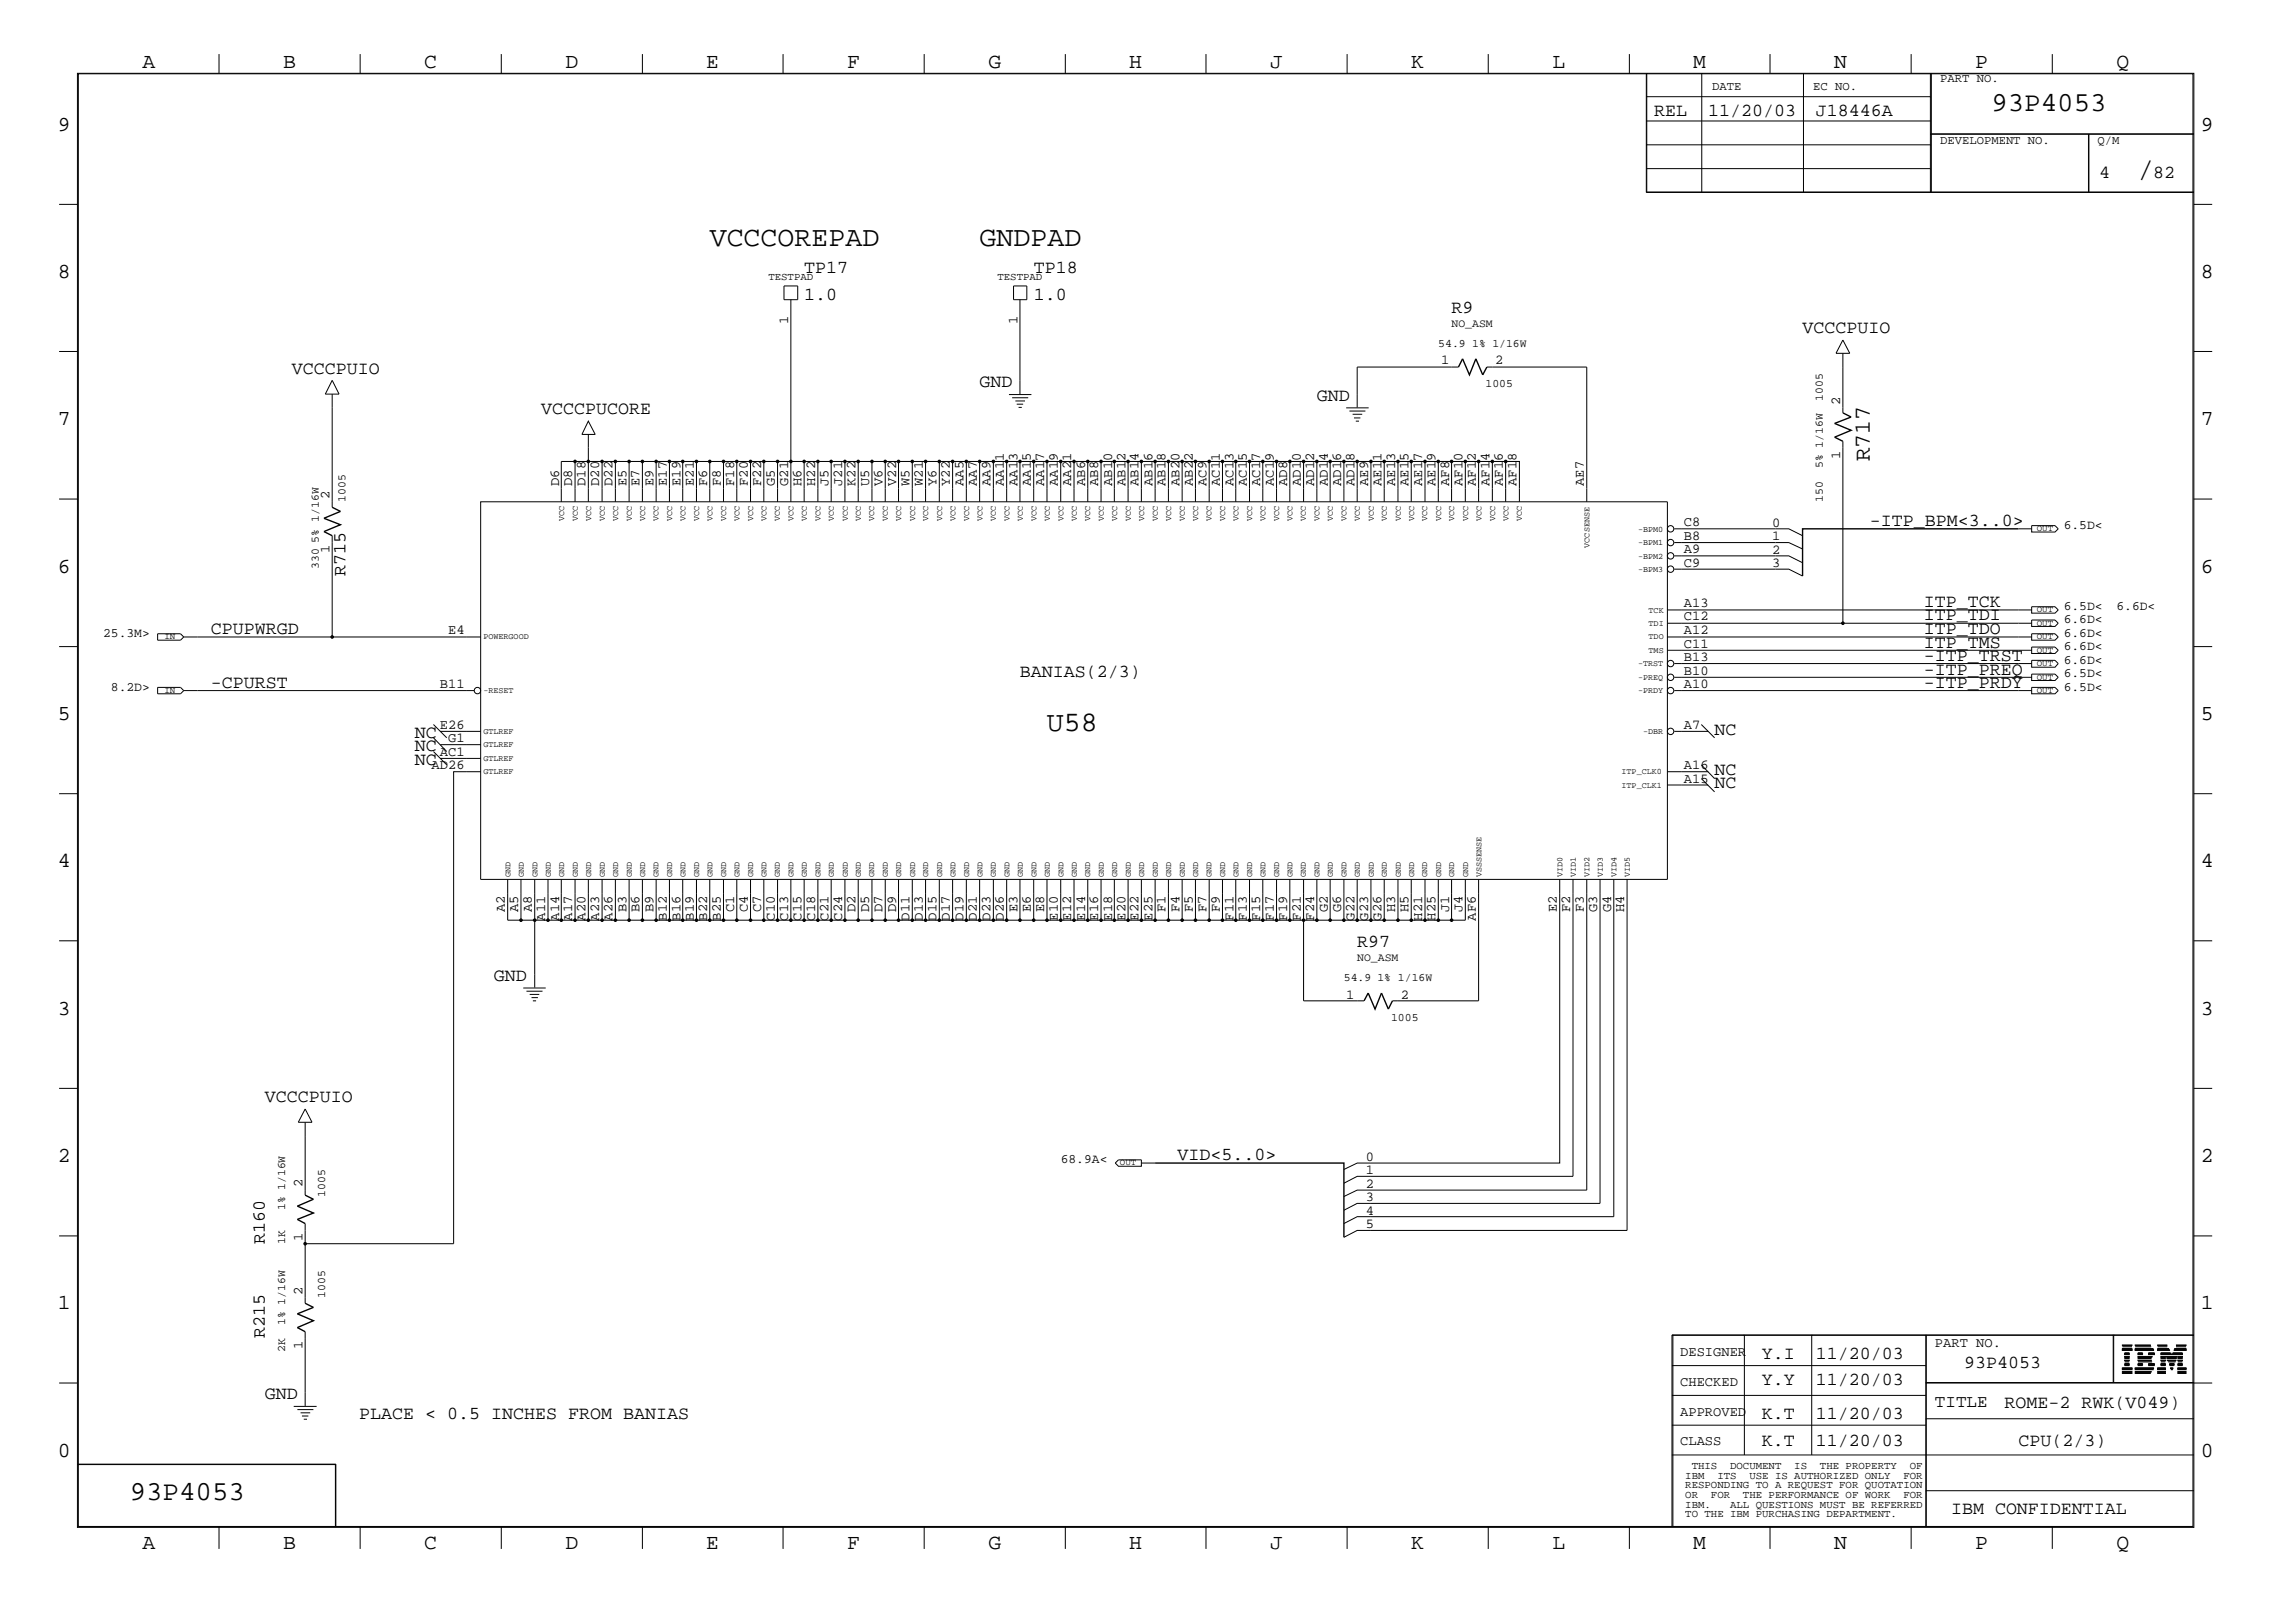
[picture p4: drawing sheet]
<svg xmlns="http://www.w3.org/2000/svg" width="423mm" height="300mm" viewBox="0 0 423 300" stroke-linecap="round" stroke-linejoin="round" font-family="sans-serif">
<defs><g id="words">
<g font-size="5.2">
<text x="395" y="32.9">/</text>
<text x="131.1" y="45.4">VCCCOREPAD</text>
<text x="181" y="45.4">GNDPAD</text>
<text x="193.5" y="135.1">U58</text>
</g>
<g font-size="5.1">
<text x="368" y="20.5">93P4053</text>
<text x="24" y="277.2">93P4053</text>
</g>
<text font-size="4.2" x="345.5" y="85.3" transform="rotate(-90 345.5 85.3)">R717</text>
<g font-size="4">
<text x="26.3" y="12.5">A</text>
<text x="52.3" y="12.5">B</text>
<text x="78.4" y="12.5">C</text>
<text x="104.5" y="12.5">D</text>
<text x="130.5" y="12.5">E</text>
<text x="156.5" y="12.5">F</text>
<text x="182.6" y="12.5">G</text>
<text x="208.6" y="12.5">H</text>
<text x="234.7" y="12.5">J</text>
<text x="260.8" y="12.5">K</text>
<text x="286.9" y="12.5">L</text>
<text x="312.8" y="12.5">M</text>
<text x="338.9" y="12.5">N</text>
<text x="365" y="12.5">P</text>
<text x="391.1" y="12.5">Q</text>
<text x="10.7" y="24.1">9</text>
<text x="406.7" y="24.1">9</text>
<text x="10.7" y="51.4">8</text>
<text x="406.7" y="51.4">8</text>
<text x="10.7" y="78.6">7</text>
<text x="406.7" y="78.6">7</text>
<text x="10.7" y="105.8">6</text>
<text x="406.7" y="105.8">6</text>
<text x="10.7" y="133.1">5</text>
<text x="406.7" y="133.1">5</text>
<text x="10.7" y="160.2">4</text>
<text x="406.7" y="160.2">4</text>
<text x="10.7" y="187.5">3</text>
<text x="406.7" y="187.5">3</text>
<text x="10.7" y="214.6">2</text>
<text x="406.7" y="214.6">2</text>
<text x="10.7" y="241.9">1</text>
<text x="406.7" y="241.9">1</text>
<text x="10.7" y="269.2">0</text>
<text x="406.7" y="269.2">0</text>
<text x="26.3" y="286.2">A</text>
<text x="52.3" y="286.2">B</text>
<text x="78.4" y="286.2">C</text>
<text x="104.5" y="286.2">D</text>
<text x="130.5" y="286.2">E</text>
<text x="156.5" y="286.2">F</text>
<text x="182.6" y="286.2">G</text>
<text x="208.6" y="286.2">H</text>
<text x="234.7" y="286.2">J</text>
<text x="260.8" y="286.2">K</text>
<text x="286.9" y="286.2">L</text>
<text x="312.8" y="286.2">M</text>
<text x="338.9" y="286.2">N</text>
<text x="365" y="286.2">P</text>
<text x="391.1" y="286.2">Q</text>
</g>
<g font-size="3.4">
<text x="305.6" y="21.4">REL</text>
<text x="315.6" y="21.4">11/20/03</text>
<text x="335.5" y="21.4">J18446A</text>
<text x="387.9" y="32.9">4</text>
<text x="397.8" y="32.9">82</text>
<text x="148.6" y="50.4">TP17</text>
<text x="191" y="50.4">TP18</text>
<text x="148.6" y="55.4">1.0</text>
<text x="191" y="55.4">1.0</text>
<text x="268.2" y="57.8">R9</text>
<text x="333.1" y="61.6">VCCCPUIO</text>
<text x="53.9" y="69.1">VCCCPUIO</text>
<text x="181" y="71.5">GND</text>
<text x="100" y="76.5">VCCCPUCORE</text>
<text x="243.3" y="74">GND</text>
<text x="345.5" y="97.2">-ITP_BPM&lt;3..0&gt;</text>
<text x="63.8" y="106.4" transform="rotate(-90 63.8 106.4)">R715</text>
<text x="355.5" y="112.2">ITP_TCK</text>
<text x="38.9" y="117.2">CPUPWRGD</text>
<text x="355.5" y="119.6">ITP_TMS</text>
<text x="355.5" y="114.6">ITP_TDI</text>
<text x="355.5" y="117.2">ITP_TDO</text>
<text x="188.5" y="125.1">BANIAS(2/3)</text>
<text x="355.5" y="124.6">-ITP_PREQ</text>
<text x="355.5" y="122.2">-ITP_TRST</text>
<text x="38.9" y="127.1">-CPURST</text>
<text x="355.5" y="127.1">-ITP_PRDY</text>
<text x="76.6" y="136.3">NC</text>
<text x="316.8" y="135.7">NC</text>
<text x="76.6" y="141.3">NC</text>
<text x="76.6" y="138.8">NC</text>
<text x="316.8" y="143.2">NC</text>
<text x="316.8" y="145.6">NC</text>
<text x="250.8" y="175">R97</text>
<text x="91.3" y="181.2">GND</text>
<text x="48.9" y="203.6">VCCCPUIO</text>
<text x="217.6" y="214.4">VID&lt;5..0&gt;</text>
<text x="48.9" y="229.8" transform="rotate(-90 48.9 229.8)">R160</text>
<text x="48.9" y="247.2" transform="rotate(-90 48.9 247.2)">R215</text>
<text x="325.5" y="251">Y.I</text>
<text x="335.5" y="251">11/20/03</text>
<text x="325.5" y="255.9">Y.Y</text>
<text x="335.5" y="255.9">11/20/03</text>
<text x="363" y="252.7">93P4053</text>
<text x="48.9" y="258.5">GND</text>
<text x="66.4" y="262.2">PLACE &lt; 0.5 INCHES FROM BANIAS</text>
<text x="325.5" y="262.2">K.T</text>
<text x="335.5" y="262.2">11/20/03</text>
<text x="370.4" y="260.2">ROME-2 RWK(V049)</text>
<text x="325.5" y="267.2">K.T</text>
<text x="335.5" y="267.2">11/20/03</text>
<text x="373" y="267.2">CPU(2/3)</text>
<text x="360.5" y="279.7">IBM CONFIDENTIAL</text>
</g>
<text font-size="3.2" x="357.5" y="260">TITLE</text>
<g font-size="2.5">
<text x="145.6" y="59.9" transform="rotate(-90 145.6 59.9)">1</text>
<text x="188" y="59.9" transform="rotate(-90 188 59.9)">1</text>
<text x="266.3" y="67.3">1</text>
<text x="276.3" y="67.3">2</text>
<text x="340" y="74.8" transform="rotate(-90 340 74.8)">2</text>
<text x="103.3" y="89.7" transform="rotate(-90 103.3 89.7)">D6</text>
<text x="105.7" y="89.7" transform="rotate(-90 105.7 89.7)">D8</text>
<text x="108.2" y="89.7" transform="rotate(-90 108.2 89.7)">D18</text>
<text x="110.7" y="89.7" transform="rotate(-90 110.7 89.7)">D20</text>
<text x="113.2" y="89.7" transform="rotate(-90 113.2 89.7)">D22</text>
<text x="115.7" y="89.7" transform="rotate(-90 115.7 89.7)">E5</text>
<text x="118.2" y="89.7" transform="rotate(-90 118.2 89.7)">E7</text>
<text x="120.7" y="89.7" transform="rotate(-90 120.7 89.7)">E9</text>
<text x="123.2" y="89.7" transform="rotate(-90 123.2 89.7)">E17</text>
<text x="125.7" y="89.7" transform="rotate(-90 125.7 89.7)">E19</text>
<text x="128.2" y="89.7" transform="rotate(-90 128.2 89.7)">E21</text>
<text x="130.6" y="89.7" transform="rotate(-90 130.6 89.7)">F6</text>
<text x="133.2" y="89.7" transform="rotate(-90 133.2 89.7)">F8</text>
<text x="135.6" y="89.7" transform="rotate(-90 135.6 89.7)">F18</text>
<text x="138.2" y="89.7" transform="rotate(-90 138.2 89.7)">F20</text>
<text x="140.6" y="89.7" transform="rotate(-90 140.6 89.7)">F22</text>
<text x="143.2" y="89.7" transform="rotate(-90 143.2 89.7)">G5</text>
<text x="145.6" y="89.7" transform="rotate(-90 145.6 89.7)">G21</text>
<text x="148.1" y="89.7" transform="rotate(-90 148.1 89.7)">H6</text>
<text x="150.6" y="89.7" transform="rotate(-90 150.6 89.7)">H22</text>
<text x="153.1" y="89.7" transform="rotate(-90 153.1 89.7)">J5</text>
<text x="155.6" y="89.7" transform="rotate(-90 155.6 89.7)">J21</text>
<text x="158.1" y="89.7" transform="rotate(-90 158.1 89.7)">K22</text>
<text x="160.6" y="89.7" transform="rotate(-90 160.6 89.7)">U5</text>
<text x="163.1" y="89.7" transform="rotate(-90 163.1 89.7)">V6</text>
<text x="165.6" y="89.7" transform="rotate(-90 165.6 89.7)">V22</text>
<text x="168.1" y="89.7" transform="rotate(-90 168.1 89.7)">W5</text>
<text x="170.5" y="89.7" transform="rotate(-90 170.5 89.7)">W21</text>
<text x="173.1" y="89.7" transform="rotate(-90 173.1 89.7)">Y6</text>
<text x="175.5" y="89.7" transform="rotate(-90 175.5 89.7)">Y22</text>
<text x="178.1" y="89.7" transform="rotate(-90 178.1 89.7)">AA5</text>
<text x="180.5" y="89.7" transform="rotate(-90 180.5 89.7)">AA7</text>
<text x="183" y="89.7" transform="rotate(-90 183 89.7)">AA9</text>
<text x="185.5" y="89.7" transform="rotate(-90 185.5 89.7)">AA11</text>
<text x="188" y="89.7" transform="rotate(-90 188 89.7)">AA13</text>
<text x="190.5" y="89.7" transform="rotate(-90 190.5 89.7)">AA15</text>
<text x="193" y="89.7" transform="rotate(-90 193 89.7)">AA17</text>
<text x="195.5" y="89.7" transform="rotate(-90 195.5 89.7)">AA19</text>
<text x="198" y="89.7" transform="rotate(-90 198 89.7)">AA21</text>
<text x="200.5" y="89.7" transform="rotate(-90 200.5 89.7)">AB6</text>
<text x="202.9" y="89.7" transform="rotate(-90 202.9 89.7)">AB8</text>
<text x="205.5" y="89.7" transform="rotate(-90 205.5 89.7)">AB10</text>
<text x="207.9" y="89.7" transform="rotate(-90 207.9 89.7)">AB12</text>
<text x="210.4" y="89.7" transform="rotate(-90 210.4 89.7)">AB14</text>
<text x="212.9" y="89.7" transform="rotate(-90 212.9 89.7)">AB16</text>
<text x="215.4" y="89.7" transform="rotate(-90 215.4 89.7)">AB18</text>
<text x="217.9" y="89.7" transform="rotate(-90 217.9 89.7)">AB20</text>
<text x="220.4" y="89.7" transform="rotate(-90 220.4 89.7)">AB22</text>
<text x="222.9" y="89.7" transform="rotate(-90 222.9 89.7)">AC9</text>
<text x="225.4" y="89.7" transform="rotate(-90 225.4 89.7)">AC11</text>
<text x="227.9" y="89.7" transform="rotate(-90 227.9 89.7)">AC13</text>
<text x="230.4" y="89.7" transform="rotate(-90 230.4 89.7)">AC15</text>
<text x="232.8" y="89.7" transform="rotate(-90 232.8 89.7)">AC17</text>
<text x="235.4" y="89.7" transform="rotate(-90 235.4 89.7)">AC19</text>
<text x="237.8" y="89.7" transform="rotate(-90 237.8 89.7)">AD8</text>
<text x="240.4" y="89.7" transform="rotate(-90 240.4 89.7)">AD10</text>
<text x="242.8" y="89.7" transform="rotate(-90 242.8 89.7)">AD12</text>
<text x="245.4" y="89.7" transform="rotate(-90 245.4 89.7)">AD14</text>
<text x="247.8" y="89.7" transform="rotate(-90 247.8 89.7)">AD16</text>
<text x="250.3" y="89.7" transform="rotate(-90 250.3 89.7)">AD18</text>
<text x="252.8" y="89.7" transform="rotate(-90 252.8 89.7)">AE9</text>
<text x="255.3" y="89.7" transform="rotate(-90 255.3 89.7)">AE11</text>
<text x="257.8" y="89.7" transform="rotate(-90 257.8 89.7)">AE13</text>
<text x="260.3" y="89.7" transform="rotate(-90 260.3 89.7)">AE15</text>
<text x="262.8" y="89.7" transform="rotate(-90 262.8 89.7)">AE17</text>
<text x="265.3" y="89.7" transform="rotate(-90 265.3 89.7)">AE19</text>
<text x="267.8" y="89.7" transform="rotate(-90 267.8 89.7)">AF8</text>
<text x="270.3" y="89.7" transform="rotate(-90 270.3 89.7)">AF10</text>
<text x="272.7" y="89.7" transform="rotate(-90 272.7 89.7)">AF12</text>
<text x="275.3" y="89.7" transform="rotate(-90 275.3 89.7)">AF14</text>
<text x="277.7" y="89.7" transform="rotate(-90 277.7 89.7)">AF16</text>
<text x="280.2" y="89.7" transform="rotate(-90 280.2 89.7)">AF18</text>
<text x="292.7" y="89.7" transform="rotate(-90 292.7 89.7)">AE7</text>
<text x="340" y="84.8" transform="rotate(-90 340 84.8)">1</text>
<text x="60.9" y="92.2" transform="rotate(-90 60.9 92.2)">2</text>
<text x="311.1" y="97.2">C8</text>
<text x="311.1" y="99.7">B8</text>
<text x="327.5" y="99.8">1</text>
<text x="327.5" y="97.3">0</text>
<text x="60.9" y="102.2" transform="rotate(-90 60.9 102.2)">1</text>
<text x="311.1" y="102.2">A9</text>
<text x="311.1" y="104.7">C9</text>
<text x="327.5" y="104.8">3</text>
<text x="327.5" y="102.3">2</text>
<text x="311.1" y="112.2">A13</text>
<text x="82.8" y="117.2">E4</text>
<text x="311.1" y="114.6">C12</text>
<text x="311.1" y="117.2">A12</text>
<text x="311.1" y="119.6">C11</text>
<text x="311.1" y="122.2">B13</text>
<text x="311.1" y="124.6">B10</text>
<text x="81.3" y="127.1">B11</text>
<text x="311.1" y="127.1">A10</text>
<text x="81.3" y="134.6">E26</text>
<text x="82.8" y="137.1">G1</text>
<text x="311.1" y="134.6">A7</text>
<text x="79.8" y="142.1">AD26</text>
<text x="81.3" y="139.6">AC1</text>
<text x="311.1" y="142.1">A16</text>
<text x="311.1" y="144.6">A15</text>
<text x="93.3" y="168.6" transform="rotate(-90 93.3 168.6)">A2</text>
<text x="95.8" y="168.6" transform="rotate(-90 95.8 168.6)">A5</text>
<text x="98.3" y="168.6" transform="rotate(-90 98.3 168.6)">A8</text>
<text x="100.8" y="170.1" transform="rotate(-90 100.8 170.1)">A11</text>
<text x="103.3" y="170.1" transform="rotate(-90 103.3 170.1)">A14</text>
<text x="105.7" y="170.1" transform="rotate(-90 105.7 170.1)">A17</text>
<text x="108.2" y="170.1" transform="rotate(-90 108.2 170.1)">A20</text>
<text x="110.7" y="170.1" transform="rotate(-90 110.7 170.1)">A23</text>
<text x="113.2" y="170.1" transform="rotate(-90 113.2 170.1)">A26</text>
<text x="115.7" y="168.6" transform="rotate(-90 115.7 168.6)">B3</text>
<text x="118.2" y="168.6" transform="rotate(-90 118.2 168.6)">B6</text>
<text x="120.7" y="168.6" transform="rotate(-90 120.7 168.6)">B9</text>
<text x="123.2" y="170.1" transform="rotate(-90 123.2 170.1)">B12</text>
<text x="125.7" y="170.1" transform="rotate(-90 125.7 170.1)">B16</text>
<text x="128.2" y="170.1" transform="rotate(-90 128.2 170.1)">B19</text>
<text x="130.6" y="170.1" transform="rotate(-90 130.6 170.1)">B22</text>
<text x="133.2" y="170.1" transform="rotate(-90 133.2 170.1)">B25</text>
<text x="135.6" y="168.6" transform="rotate(-90 135.6 168.6)">C1</text>
<text x="138.2" y="168.6" transform="rotate(-90 138.2 168.6)">C4</text>
<text x="140.6" y="168.6" transform="rotate(-90 140.6 168.6)">C7</text>
<text x="143.2" y="170.1" transform="rotate(-90 143.2 170.1)">C10</text>
<text x="145.6" y="170.1" transform="rotate(-90 145.6 170.1)">C13</text>
<text x="148.1" y="170.1" transform="rotate(-90 148.1 170.1)">C15</text>
<text x="150.6" y="170.1" transform="rotate(-90 150.6 170.1)">C18</text>
<text x="153.1" y="170.1" transform="rotate(-90 153.1 170.1)">C21</text>
<text x="155.6" y="170.1" transform="rotate(-90 155.6 170.1)">C24</text>
<text x="158.1" y="168.6" transform="rotate(-90 158.1 168.6)">D2</text>
<text x="160.6" y="168.6" transform="rotate(-90 160.6 168.6)">D5</text>
<text x="163.1" y="168.6" transform="rotate(-90 163.1 168.6)">D7</text>
<text x="165.6" y="168.6" transform="rotate(-90 165.6 168.6)">D9</text>
<text x="168.1" y="170.1" transform="rotate(-90 168.1 170.1)">D11</text>
<text x="170.5" y="170.1" transform="rotate(-90 170.5 170.1)">D13</text>
<text x="173.1" y="170.1" transform="rotate(-90 173.1 170.1)">D15</text>
<text x="175.5" y="170.1" transform="rotate(-90 175.5 170.1)">D17</text>
<text x="178.1" y="170.1" transform="rotate(-90 178.1 170.1)">D19</text>
<text x="180.5" y="170.1" transform="rotate(-90 180.5 170.1)">D21</text>
<text x="183" y="170.1" transform="rotate(-90 183 170.1)">D23</text>
<text x="185.5" y="170.1" transform="rotate(-90 185.5 170.1)">D26</text>
<text x="188" y="168.6" transform="rotate(-90 188 168.6)">E3</text>
<text x="190.5" y="168.6" transform="rotate(-90 190.5 168.6)">E6</text>
<text x="193" y="168.6" transform="rotate(-90 193 168.6)">E8</text>
<text x="195.5" y="170.1" transform="rotate(-90 195.5 170.1)">E10</text>
<text x="198" y="170.1" transform="rotate(-90 198 170.1)">E12</text>
<text x="200.5" y="170.1" transform="rotate(-90 200.5 170.1)">E14</text>
<text x="202.9" y="170.1" transform="rotate(-90 202.9 170.1)">E16</text>
<text x="205.5" y="170.1" transform="rotate(-90 205.5 170.1)">E18</text>
<text x="207.9" y="170.1" transform="rotate(-90 207.9 170.1)">E20</text>
<text x="210.4" y="170.1" transform="rotate(-90 210.4 170.1)">E22</text>
<text x="212.9" y="170.1" transform="rotate(-90 212.9 170.1)">E25</text>
<text x="215.4" y="168.6" transform="rotate(-90 215.4 168.6)">F1</text>
<text x="217.9" y="168.6" transform="rotate(-90 217.9 168.6)">F4</text>
<text x="220.4" y="168.6" transform="rotate(-90 220.4 168.6)">F5</text>
<text x="222.9" y="168.6" transform="rotate(-90 222.9 168.6)">F7</text>
<text x="225.4" y="168.6" transform="rotate(-90 225.4 168.6)">F9</text>
<text x="227.9" y="170.1" transform="rotate(-90 227.9 170.1)">F11</text>
<text x="230.4" y="170.1" transform="rotate(-90 230.4 170.1)">F13</text>
<text x="232.8" y="170.1" transform="rotate(-90 232.8 170.1)">F15</text>
<text x="235.4" y="170.1" transform="rotate(-90 235.4 170.1)">F17</text>
<text x="237.8" y="170.1" transform="rotate(-90 237.8 170.1)">F19</text>
<text x="240.4" y="170.1" transform="rotate(-90 240.4 170.1)">F21</text>
<text x="242.8" y="170.1" transform="rotate(-90 242.8 170.1)">F24</text>
<text x="245.4" y="168.6" transform="rotate(-90 245.4 168.6)">G2</text>
<text x="247.8" y="168.6" transform="rotate(-90 247.8 168.6)">G6</text>
<text x="250.3" y="170.1" transform="rotate(-90 250.3 170.1)">G22</text>
<text x="252.8" y="170.1" transform="rotate(-90 252.8 170.1)">G23</text>
<text x="255.3" y="170.1" transform="rotate(-90 255.3 170.1)">G26</text>
<text x="257.8" y="168.6" transform="rotate(-90 257.8 168.6)">H3</text>
<text x="260.3" y="168.6" transform="rotate(-90 260.3 168.6)">H5</text>
<text x="262.8" y="170.1" transform="rotate(-90 262.8 170.1)">H21</text>
<text x="265.3" y="170.1" transform="rotate(-90 265.3 170.1)">H25</text>
<text x="267.8" y="168.6" transform="rotate(-90 267.8 168.6)">J1</text>
<text x="270.3" y="168.6" transform="rotate(-90 270.3 168.6)">J4</text>
<text x="272.7" y="170.1" transform="rotate(-90 272.7 170.1)">AF6</text>
<text x="287.7" y="168.6" transform="rotate(-90 287.7 168.6)">E2</text>
<text x="290.2" y="168.6" transform="rotate(-90 290.2 168.6)">F2</text>
<text x="292.7" y="168.6" transform="rotate(-90 292.7 168.6)">F3</text>
<text x="295.1" y="168.6" transform="rotate(-90 295.1 168.6)">G3</text>
<text x="297.7" y="168.6" transform="rotate(-90 297.7 168.6)">G4</text>
<text x="300.1" y="168.6" transform="rotate(-90 300.1 168.6)">H4</text>
<text x="248.8" y="184.5">1</text>
<text x="258.8" y="184.5">2</text>
<text x="252.4" y="214.5">0</text>
<text x="55.9" y="219.4" transform="rotate(-90 55.9 219.4)">2</text>
<text x="252.4" y="216.9">1</text>
<text x="252.4" y="221.9">3</text>
<text x="252.4" y="219.5">2</text>
<text x="252.4" y="224.5">4</text>
<text x="252.4" y="226.9">5</text>
<text x="55.9" y="229.4" transform="rotate(-90 55.9 229.4)">1</text>
<text x="55.9" y="239.3" transform="rotate(-90 55.9 239.3)">2</text>
<text x="55.9" y="249.3" transform="rotate(-90 55.9 249.3)">1</text>
<text x="310.5" y="250.6">DESIGNER</text>
<text x="357.5" y="248.8">PART NO.</text>
<text x="310.5" y="256.1">CHECKED</text>
<text x="310.5" y="261.5">APPROVED</text>
<text x="310.5" y="267">CLASS</text>
</g>
<g font-size="2.4">
<text x="381.3" y="97.7">6.5D&lt;</text>
<text x="381.3" y="112.7">6.5D&lt;</text>
<text x="391.1" y="112.7">6.6D&lt;</text>
<text x="19" y="117.7">25.3M&gt;</text>
<text x="381.3" y="115.1">6.6D&lt;</text>
<text x="381.3" y="117.7">6.6D&lt;</text>
<text x="381.3" y="120.1">6.6D&lt;</text>
<text x="381.3" y="125.1">6.5D&lt;</text>
<text x="381.3" y="122.6">6.6D&lt;</text>
<text x="20.5" y="127.6">8.2D&gt;</text>
<text x="381.3" y="127.6">6.5D&lt;</text>
<text x="196" y="214.9">68.9A&lt;</text>
</g>
<g font-size="2.3">
<text x="316.4" y="16.7">DATE</text>
<text x="335" y="16.7">EC NO.</text>
<text x="358.5" y="15.2">PART NO.</text>
<text x="358.5" y="26.6">DEVELOPMENT NO.</text>
<text x="387.6" y="26.6">Q/M</text>
</g>
<g font-size="2.1">
<text x="265.8" y="64.1">54.9</text>
<text x="268.2" y="60.4">NO_ASM</text>
<text x="272" y="64.1">1% 1/16W</text>
<text x="274.5" y="71.5">1005</text>
<text x="336.8" y="74" transform="rotate(-90 336.8 74)">1005</text>
<text x="336.8" y="86.5" transform="rotate(-90 336.8 86.5)">5% 1/16W</text>
<text x="63.8" y="92.7" transform="rotate(-90 63.8 92.7)">1005</text>
<text x="336.8" y="92.7" transform="rotate(-90 336.8 92.7)">150</text>
<text x="58.9" y="100.2" transform="rotate(-90 58.9 100.2)">5% 1/16W</text>
<text x="58.9" y="105.2" transform="rotate(-90 58.9 105.2)">330</text>
<text x="250.8" y="177.5">NO_ASM</text>
<text x="248.3" y="181.2">54.9</text>
<text x="254.5" y="181.2">1% 1/16W</text>
<text x="257" y="188.7">1005</text>
<text x="60.1" y="221.1" transform="rotate(-90 60.1 221.1)">1005</text>
<text x="52.7" y="223.6" transform="rotate(-90 52.7 223.6)">1% 1/16W</text>
<text x="52.7" y="229.8" transform="rotate(-90 52.7 229.8)">1K</text>
<text x="60.1" y="239.8" transform="rotate(-90 60.1 239.8)">1005</text>
<text x="52.7" y="244.8" transform="rotate(-90 52.7 244.8)">1% 1/16W</text>
<text x="52.7" y="249.8" transform="rotate(-90 52.7 249.8)">2K</text>
</g>
<g font-size="2">
<text x="142" y="51.8">TESTPAD</text>
<text x="184.3" y="51.8">TESTPAD</text>
<text x="311.4" y="273.2">IBM</text>
<text x="311.4" y="275">RESPONDING TO A REQUEST FOR QUOTATION</text>
<text x="312.6" y="271.4">THIS</text>
<text x="317.3" y="273.2">ITS</text>
<text x="319.7" y="271.4">DOCUMENT</text>
<text x="323.3" y="273.2">USE IS AUTHORIZED ONLY</text>
<text x="331.6" y="271.4">IS</text>
<text x="336.3" y="271.4">THE PROPERTY</text>
<text x="351.7" y="273.2">FOR</text>
<text x="352.9" y="271.4">OF</text>
<text x="311.4" y="276.7">OR</text>
<text x="311.4" y="278.6">IBM.</text>
<text x="311.4" y="280.2">TO THE IBM PURCHASING DEPARTMENT.</text>
<text x="316.1" y="276.7">FOR</text>
<text x="319.7" y="278.6">ALL QUESTIONS MUST BE REFERRED</text>
<text x="322.1" y="276.7">THE PERFORMANCE OF WORK</text>
<text x="351.7" y="276.7">FOR</text>
</g>
<g font-size="1.7">
<text x="376.3" y="98.1">OUT</text>
<text x="376.3" y="113.1">OUT</text>
<text x="30.4" y="118">IN</text>
<text x="376.3" y="115.6">OUT</text>
<text x="376.3" y="118.1">OUT</text>
<text x="376.3" y="120.6">OUT</text>
<text x="376.3" y="125.6">OUT</text>
<text x="376.3" y="123.1">OUT</text>
<text x="30.4" y="128">IN</text>
<text x="376.3" y="128.1">OUT</text>
<text x="206.9" y="215.3">OUT</text>
</g>
<g font-size="1.6">
<text x="104.2" y="96.2" transform="rotate(-90 104.2 96.2)">VCC</text>
<text x="106.8" y="96.2" transform="rotate(-90 106.8 96.2)">VCC</text>
<text x="109.2" y="96.2" transform="rotate(-90 109.2 96.2)">VCC</text>
<text x="111.8" y="96.2" transform="rotate(-90 111.8 96.2)">VCC</text>
<text x="114.2" y="96.2" transform="rotate(-90 114.2 96.2)">VCC</text>
<text x="116.8" y="96.2" transform="rotate(-90 116.8 96.2)">VCC</text>
<text x="119.2" y="96.2" transform="rotate(-90 119.2 96.2)">VCC</text>
<text x="121.7" y="96.2" transform="rotate(-90 121.7 96.2)">VCC</text>
<text x="124.2" y="96.2" transform="rotate(-90 124.2 96.2)">VCC</text>
<text x="126.7" y="96.2" transform="rotate(-90 126.7 96.2)">VCC</text>
<text x="129.2" y="96.2" transform="rotate(-90 129.2 96.2)">VCC</text>
<text x="131.7" y="96.2" transform="rotate(-90 131.7 96.2)">VCC</text>
<text x="134.2" y="96.2" transform="rotate(-90 134.2 96.2)">VCC</text>
<text x="136.7" y="96.2" transform="rotate(-90 136.7 96.2)">VCC</text>
<text x="139.2" y="96.2" transform="rotate(-90 139.2 96.2)">VCC</text>
<text x="141.6" y="96.2" transform="rotate(-90 141.6 96.2)">VCC</text>
<text x="144.1" y="96.2" transform="rotate(-90 144.1 96.2)">VCC</text>
<text x="146.6" y="96.2" transform="rotate(-90 146.6 96.2)">VCC</text>
<text x="149.1" y="96.2" transform="rotate(-90 149.1 96.2)">VCC</text>
<text x="151.6" y="96.2" transform="rotate(-90 151.6 96.2)">VCC</text>
<text x="154.1" y="96.2" transform="rotate(-90 154.1 96.2)">VCC</text>
<text x="156.6" y="96.2" transform="rotate(-90 156.6 96.2)">VCC</text>
<text x="159.1" y="96.2" transform="rotate(-90 159.1 96.2)">VCC</text>
<text x="161.5" y="96.2" transform="rotate(-90 161.5 96.2)">VCC</text>
<text x="164.1" y="96.2" transform="rotate(-90 164.1 96.2)">VCC</text>
<text x="166.5" y="96.2" transform="rotate(-90 166.5 96.2)">VCC</text>
<text x="169.1" y="96.2" transform="rotate(-90 169.1 96.2)">VCC</text>
<text x="171.5" y="96.2" transform="rotate(-90 171.5 96.2)">VCC</text>
<text x="174.1" y="96.2" transform="rotate(-90 174.1 96.2)">VCC</text>
<text x="176.5" y="96.2" transform="rotate(-90 176.5 96.2)">VCC</text>
<text x="179.1" y="96.2" transform="rotate(-90 179.1 96.2)">VCC</text>
<text x="181.5" y="96.2" transform="rotate(-90 181.5 96.2)">VCC</text>
<text x="184" y="96.2" transform="rotate(-90 184 96.2)">VCC</text>
<text x="186.5" y="96.2" transform="rotate(-90 186.5 96.2)">VCC</text>
<text x="189" y="96.2" transform="rotate(-90 189 96.2)">VCC</text>
<text x="191.5" y="96.2" transform="rotate(-90 191.5 96.2)">VCC</text>
<text x="194" y="96.2" transform="rotate(-90 194 96.2)">VCC</text>
<text x="196.5" y="96.2" transform="rotate(-90 196.5 96.2)">VCC</text>
<text x="199" y="96.2" transform="rotate(-90 199 96.2)">VCC</text>
<text x="201.4" y="96.2" transform="rotate(-90 201.4 96.2)">VCC</text>
<text x="204" y="96.2" transform="rotate(-90 204 96.2)">VCC</text>
<text x="206.4" y="96.2" transform="rotate(-90 206.4 96.2)">VCC</text>
<text x="209" y="96.2" transform="rotate(-90 209 96.2)">VCC</text>
<text x="211.4" y="96.2" transform="rotate(-90 211.4 96.2)">VCC</text>
<text x="214" y="96.2" transform="rotate(-90 214 96.2)">VCC</text>
<text x="216.4" y="96.2" transform="rotate(-90 216.4 96.2)">VCC</text>
<text x="218.9" y="96.2" transform="rotate(-90 218.9 96.2)">VCC</text>
<text x="221.4" y="96.2" transform="rotate(-90 221.4 96.2)">VCC</text>
<text x="223.9" y="96.2" transform="rotate(-90 223.9 96.2)">VCC</text>
<text x="226.4" y="96.2" transform="rotate(-90 226.4 96.2)">VCC</text>
<text x="228.9" y="96.2" transform="rotate(-90 228.9 96.2)">VCC</text>
<text x="231.4" y="96.2" transform="rotate(-90 231.4 96.2)">VCC</text>
<text x="233.8" y="96.2" transform="rotate(-90 233.8 96.2)">VCC</text>
<text x="236.4" y="96.2" transform="rotate(-90 236.4 96.2)">VCC</text>
<text x="238.8" y="96.2" transform="rotate(-90 238.8 96.2)">VCC</text>
<text x="241.3" y="96.2" transform="rotate(-90 241.3 96.2)">VCC</text>
<text x="243.8" y="96.2" transform="rotate(-90 243.8 96.2)">VCC</text>
<text x="246.3" y="96.2" transform="rotate(-90 246.3 96.2)">VCC</text>
<text x="248.8" y="96.2" transform="rotate(-90 248.8 96.2)">VCC</text>
<text x="251.3" y="96.2" transform="rotate(-90 251.3 96.2)">VCC</text>
<text x="253.8" y="96.2" transform="rotate(-90 253.8 96.2)">VCC</text>
<text x="256.3" y="96.2" transform="rotate(-90 256.3 96.2)">VCC</text>
<text x="258.8" y="96.2" transform="rotate(-90 258.8 96.2)">VCC</text>
<text x="261.3" y="96.2" transform="rotate(-90 261.3 96.2)">VCC</text>
<text x="263.7" y="96.2" transform="rotate(-90 263.7 96.2)">VCC</text>
<text x="266.3" y="96.2" transform="rotate(-90 266.3 96.2)">VCC</text>
<text x="268.7" y="96.2" transform="rotate(-90 268.7 96.2)">VCC</text>
<text x="271.3" y="96.2" transform="rotate(-90 271.3 96.2)">VCC</text>
<text x="273.7" y="96.2" transform="rotate(-90 273.7 96.2)">VCC</text>
<text x="276.3" y="96.2" transform="rotate(-90 276.3 96.2)">VCC</text>
<text x="278.7" y="96.2" transform="rotate(-90 278.7 96.2)">VCC</text>
<text x="281.2" y="96.2" transform="rotate(-90 281.2 96.2)">VCC</text>
<text x="293.7" y="101.2" transform="rotate(-90 293.7 101.2)">VCCSENSE</text>
<text x="302.7" y="100.7">-BPM1</text>
<text x="302.7" y="98.2">-BPM0</text>
<text x="302.7" y="105.7">-BPM3</text>
<text x="302.7" y="103.2">-BPM2</text>
<text x="304.6" y="113.2">TCK</text>
<text x="89.3" y="118.1">POWERGOOD</text>
<text x="304.6" y="118.1">TDO</text>
<text x="304.6" y="115.7">TDI</text>
<text x="302.7" y="125.6">-PREQ</text>
<text x="302.7" y="123.1">-TRST</text>
<text x="304.6" y="120.6">TMS</text>
<text x="89.3" y="128.1">-RESET</text>
<text x="302.7" y="128.1">-PRDY</text>
<text x="89.3" y="135.6">GTLREF</text>
<text x="303.6" y="135.6">-DBR</text>
<text x="89.3" y="143.1">GTLREF</text>
<text x="89.3" y="140.5">GTLREF</text>
<text x="89.3" y="138.1">GTLREF</text>
<text x="299.6" y="143.1">ITP_CLK0</text>
<text x="299.6" y="145.5">ITP_CLK1</text>
<text x="94.3" y="162.1" transform="rotate(-90 94.3 162.1)">GND</text>
<text x="96.8" y="162.1" transform="rotate(-90 96.8 162.1)">GND</text>
<text x="99.3" y="162.1" transform="rotate(-90 99.3 162.1)">GND</text>
<text x="101.8" y="162.1" transform="rotate(-90 101.8 162.1)">GND</text>
<text x="104.2" y="162.1" transform="rotate(-90 104.2 162.1)">GND</text>
<text x="106.8" y="162.1" transform="rotate(-90 106.8 162.1)">GND</text>
<text x="109.2" y="162.1" transform="rotate(-90 109.2 162.1)">GND</text>
<text x="111.8" y="162.1" transform="rotate(-90 111.8 162.1)">GND</text>
<text x="114.2" y="162.1" transform="rotate(-90 114.2 162.1)">GND</text>
<text x="116.8" y="162.1" transform="rotate(-90 116.8 162.1)">GND</text>
<text x="119.2" y="162.1" transform="rotate(-90 119.2 162.1)">GND</text>
<text x="121.7" y="162.1" transform="rotate(-90 121.7 162.1)">GND</text>
<text x="124.2" y="162.1" transform="rotate(-90 124.2 162.1)">GND</text>
<text x="126.7" y="162.1" transform="rotate(-90 126.7 162.1)">GND</text>
<text x="129.2" y="162.1" transform="rotate(-90 129.2 162.1)">GND</text>
<text x="131.7" y="162.1" transform="rotate(-90 131.7 162.1)">GND</text>
<text x="134.2" y="162.1" transform="rotate(-90 134.2 162.1)">GND</text>
<text x="136.7" y="162.1" transform="rotate(-90 136.7 162.1)">GND</text>
<text x="139.2" y="162.1" transform="rotate(-90 139.2 162.1)">GND</text>
<text x="141.6" y="162.1" transform="rotate(-90 141.6 162.1)">GND</text>
<text x="144.1" y="162.1" transform="rotate(-90 144.1 162.1)">GND</text>
<text x="146.6" y="162.1" transform="rotate(-90 146.6 162.1)">GND</text>
<text x="149.1" y="162.1" transform="rotate(-90 149.1 162.1)">GND</text>
<text x="151.6" y="162.1" transform="rotate(-90 151.6 162.1)">GND</text>
<text x="154.1" y="162.1" transform="rotate(-90 154.1 162.1)">GND</text>
<text x="156.6" y="162.1" transform="rotate(-90 156.6 162.1)">GND</text>
<text x="159.1" y="162.1" transform="rotate(-90 159.1 162.1)">GND</text>
<text x="161.5" y="162.1" transform="rotate(-90 161.5 162.1)">GND</text>
<text x="164.1" y="162.1" transform="rotate(-90 164.1 162.1)">GND</text>
<text x="166.5" y="162.1" transform="rotate(-90 166.5 162.1)">GND</text>
<text x="169.1" y="162.1" transform="rotate(-90 169.1 162.1)">GND</text>
<text x="171.5" y="162.1" transform="rotate(-90 171.5 162.1)">GND</text>
<text x="174.1" y="162.1" transform="rotate(-90 174.1 162.1)">GND</text>
<text x="176.5" y="162.1" transform="rotate(-90 176.5 162.1)">GND</text>
<text x="179.1" y="162.1" transform="rotate(-90 179.1 162.1)">GND</text>
<text x="181.5" y="162.1" transform="rotate(-90 181.5 162.1)">GND</text>
<text x="184" y="162.1" transform="rotate(-90 184 162.1)">GND</text>
<text x="186.5" y="162.1" transform="rotate(-90 186.5 162.1)">GND</text>
<text x="189" y="162.1" transform="rotate(-90 189 162.1)">GND</text>
<text x="191.5" y="162.1" transform="rotate(-90 191.5 162.1)">GND</text>
<text x="194" y="162.1" transform="rotate(-90 194 162.1)">GND</text>
<text x="196.5" y="162.1" transform="rotate(-90 196.5 162.1)">GND</text>
<text x="199" y="162.1" transform="rotate(-90 199 162.1)">GND</text>
<text x="201.4" y="162.1" transform="rotate(-90 201.4 162.1)">GND</text>
<text x="204" y="162.1" transform="rotate(-90 204 162.1)">GND</text>
<text x="206.4" y="162.1" transform="rotate(-90 206.4 162.1)">GND</text>
<text x="209" y="162.1" transform="rotate(-90 209 162.1)">GND</text>
<text x="211.4" y="162.1" transform="rotate(-90 211.4 162.1)">GND</text>
<text x="214" y="162.1" transform="rotate(-90 214 162.1)">GND</text>
<text x="216.4" y="162.1" transform="rotate(-90 216.4 162.1)">GND</text>
<text x="218.9" y="162.1" transform="rotate(-90 218.9 162.1)">GND</text>
<text x="221.4" y="162.1" transform="rotate(-90 221.4 162.1)">GND</text>
<text x="223.9" y="162.1" transform="rotate(-90 223.9 162.1)">GND</text>
<text x="226.4" y="162.1" transform="rotate(-90 226.4 162.1)">GND</text>
<text x="228.9" y="162.1" transform="rotate(-90 228.9 162.1)">GND</text>
<text x="231.4" y="162.1" transform="rotate(-90 231.4 162.1)">GND</text>
<text x="233.8" y="162.1" transform="rotate(-90 233.8 162.1)">GND</text>
<text x="236.4" y="162.1" transform="rotate(-90 236.4 162.1)">GND</text>
<text x="238.8" y="162.1" transform="rotate(-90 238.8 162.1)">GND</text>
<text x="241.3" y="162.1" transform="rotate(-90 241.3 162.1)">GND</text>
<text x="243.8" y="162.1" transform="rotate(-90 243.8 162.1)">GND</text>
<text x="246.3" y="162.1" transform="rotate(-90 246.3 162.1)">GND</text>
<text x="248.8" y="162.1" transform="rotate(-90 248.8 162.1)">GND</text>
<text x="251.3" y="162.1" transform="rotate(-90 251.3 162.1)">GND</text>
<text x="253.8" y="162.1" transform="rotate(-90 253.8 162.1)">GND</text>
<text x="256.3" y="162.1" transform="rotate(-90 256.3 162.1)">GND</text>
<text x="258.8" y="162.1" transform="rotate(-90 258.8 162.1)">GND</text>
<text x="261.3" y="162.1" transform="rotate(-90 261.3 162.1)">GND</text>
<text x="263.7" y="162.1" transform="rotate(-90 263.7 162.1)">GND</text>
<text x="266.3" y="162.1" transform="rotate(-90 266.3 162.1)">GND</text>
<text x="268.7" y="162.1" transform="rotate(-90 268.7 162.1)">GND</text>
<text x="271.3" y="162.1" transform="rotate(-90 271.3 162.1)">GND</text>
<text x="273.7" y="162.1" transform="rotate(-90 273.7 162.1)">VSSSENSE</text>
<text x="288.7" y="162.1" transform="rotate(-90 288.7 162.1)">VID0</text>
<text x="291.2" y="162.1" transform="rotate(-90 291.2 162.1)">VID1</text>
<text x="293.7" y="162.1" transform="rotate(-90 293.7 162.1)">VID2</text>
<text x="296.2" y="162.1" transform="rotate(-90 296.2 162.1)">VID3</text>
<text x="298.7" y="162.1" transform="rotate(-90 298.7 162.1)">VID4</text>
<text x="301.2" y="162.1" transform="rotate(-90 301.2 162.1)">VID5</text>
</g>
</g></defs>
<g fill="none" stroke="#000" stroke-width=".18">
<path d="M14.3 13.5h391.1v268.7h-391.1zM14.5 13.6h390.7v268.4h-390.7zM40.5 10v3.5M66.5 10v3.5M92.6 10v3.5M118.7 10v3.5M144.7 10v3.5M170.8 10v3.5M196.9 10v3.5M222.8 10v3.5M248.9 10v3.5M275 10v3.5"/>
<path d="M301.1 10v3.5M304.2 13.5v22.1h101.2M304.2 17.9h52.5M304.3 13.5v22.1M314.5 13.5v22.1M327.1 10v3.5M333.2 13.5v22.1M353.1 10v3.5M356.7 13.5v22.1M356.9 13.5v22.1M379.2 10v3.5M10.9 37.8h3.4"/>
<path d="M304.2 35.5h101.2M304.2 26.8h52.5M304.2 22.4h52.5M304.3 31.2h52.4M356.7 24.8h48.7M356.7 24.7h48.7M385.9 24.8v10.8M386 24.8v10.8M405.4 37.8h3.4M144.9 52.8h2.5v2.6h-2.5zM146.1 55.4v37.3M187.3 52.8h2.4v2.6h-2.4z"/>
<path d="M188.5 55.4v17.4M10.9 64.9h3.4M61.4 72.8v20.9M61.4 70.3l1.3 2.5h-2.6zM108.7 77.8l1.3 2.5h-2.5zM186.4 72.9h4.2M187 73.5h3M187.6 74.1h1.8M187.9 74.7h1.2M188.2 75.3h.6M248.8 75.4h4.1M249.3 75.9h3"/>
<path d="M249.9 76.5h1.8M250.2 77.2h1.2M250.5 77.8h.6M269.5 67.8h-18.7v7.5M274.7 67.8h18.5v24.9M340.5 65.3v11M340.5 62.8l1.3 2.5h-2.5zM405.4 64.9h3.4M10.9 92.2h3.4M61.4 99v18.7M88.8 92.7h219.3v69.8h-219.3zM106.3 85.3v7.4"/>
<path d="M108.7 80.3v12.4M111.3 85.3v7.4M113.7 85.3v7.4M116.2 85.3v7.4M118.7 85.3v7.4M121.2 85.3v7.4M123.7 85.3v7.4M126.2 85.3v7.4M128.7 85.3v7.4M131.1 85.3v7.4M133.7 85.3v7.4M136.1 85.3v7.4"/>
<path d="M138.7 85.3v7.4M141.1 85.3v7.4M143.7 85.3v7.4M148.6 85.3v7.4M151.1 85.3v7.4M153.6 85.3v7.4M156.1 85.3v7.4M158.6 85.3v7.4M161.1 85.3v7.4M163.6 85.3v7.4M166 85.3v7.4M168.6 85.3v7.4"/>
<path d="M171 85.3v7.4M173.6 85.3v7.4M176 85.3v7.4M178.6 85.3v7.4M181 85.3v7.4M183.6 85.3v7.4M186 85.3v7.4M188.5 85.3v7.4M191 85.3v7.4M193.5 85.3v7.4M196 85.3v7.4M198.5 85.3v7.4"/>
<path d="M201 85.3v7.4M203.5 85.3v7.4M205.9 85.3v7.4M208.4 85.3v7.4M210.9 85.3v7.4M213.4 85.3v7.4M215.9 85.3v7.4M218.4 85.3v7.4M220.9 85.3v7.4M223.4 85.3v7.4M225.9 85.3v7.4M228.3 85.3v7.4"/>
<path d="M230.9 85.3v7.4M233.3 85.3v7.4M235.9 85.3v7.4M238.3 85.3v7.4M240.9 85.3v7.4M243.3 85.3v7.4M245.8 85.3v7.4M248.3 85.3v7.4M250.8 85.3v7.4M253.3 85.3v7.4M255.8 85.3v7.4M258.3 85.3v7.4"/>
<path d="M260.8 85.3v7.4M263.3 85.3v7.4M265.8 85.3v7.4M268.2 85.3v7.4M270.8 85.3v7.4M273.2 85.3v7.4M275.8 85.3h5v7.4M275.8 85.3h-172.1v7.4M275.8 85.3v7.4M278.2 85.3v7.4M309.4 97.7h21.1l2.6 1.3M340.5 81.5v33.6h-32.4"/>
<path d="M373 97.7h2.4M375.4 97.1h4.3l.6 .6-.6 .6h-4.3zM405.4 92.2h3.4M10.9 119.5h3.4M29.1 117.1h4.3l.6 .6-.6 .6h-4.3zM34 117.7h54.8M308.1 117.7h67.3M308.1 112.7h67.3M309.4 105.2h21.1l2.6 1.2M309.4 102.7h21.1l2.6 1.3M309.4 100.2h21.1l2.6 1.2M340.5 115.1h34.9"/>
<path d="M375.4 114.6h4.3l.6 .5-.6 .6h-4.3zM375.4 119.5h4.3l.6 .6-.6 .6h-4.3zM375.4 117.1h4.3l.6 .6-.6 .6h-4.3zM375.4 112.1h4.3l.6 .6-.6 .6h-4.3zM405.4 119.5h3.4M29.1 127h4.3l.6 .6-.6 .6h-4.3zM34 127.6h53.6M80.1 138.9l2.5 2.4M80.1 136.3l2.5 2.6M80.1 133.9l2.5 2.4M81.4 135.1h7.4M81.4 137.6h7.4"/>
<path d="M308.1 120.1h67.3M309.4 135.1h6.2M309.4 127.6h66M309.4 125.1h66M309.4 122.6h66M314.4 133.9l2.4 2.4M375.4 127h4.3l.6 .6-.6 .6h-4.3zM375.4 124.5h4.3l.6 .6-.6 .6h-4.3zM375.4 122h4.3l.6 .6-.6 .7h-4.3zM10.9 146.6h3.4M81.4 140.1h7.4M88.8 142.6h-5v87.2h-27.4v11"/>
<path d="M308.1 145h7.5M308.1 142.6h7.5M314.4 141.3l2.4 2.5M314.4 143.8l2.4 2.5M405.4 146.6h3.4M10.9 173.8h3.4M93.8 162.5v7.5h2.5M96.3 162.5v7.5h2.5v12.5M98.8 162.5v7.5h2.5M101.3 162.5v7.5h2.4M103.7 162.5v7.5h2.6M106.3 162.5v7.5h2.4"/>
<path d="M108.7 162.5v7.5h2.6M111.3 162.5v7.5h2.4M113.7 162.5v7.5h2.5M116.2 162.5v7.5h2.5M118.7 162.5v7.5h2.5M121.2 162.5v7.5h2.5M123.7 162.5v7.5h2.5M126.2 162.5v7.5h2.5M128.7 162.5v7.5h2.4M131.1 162.5v7.5h2.6M133.7 162.5v7.5h2.4M136.1 162.5v7.5h2.6"/>
<path d="M138.7 162.5v7.5h2.4M141.1 162.5v7.5h2.6M143.7 162.5v7.5h2.4M146.1 162.5v7.5h2.5M148.6 162.5v7.5h2.5M151.1 162.5v7.5h2.5M153.6 162.5v7.5h2.5M156.1 162.5v7.5h2.5M158.6 162.5v7.5h2.5M161.1 162.5v7.5h2.5M163.6 162.5v7.5h2.4M166 162.5v7.5h2.6"/>
<path d="M168.6 162.5v7.5h2.4M171 162.5v7.5h2.6M173.6 162.5v7.5h2.4M176 162.5v7.5h2.6M178.6 162.5v7.5h2.4M181 162.5v7.5h2.6M183.6 162.5v7.5h2.4M186 162.5v7.5h2.5M188.5 162.5v7.5h2.5M191 162.5v7.5h2.5M193.5 162.5v7.5h2.5M196 162.5v7.5h2.5"/>
<path d="M198.5 162.5v7.5h2.5M201 162.5v7.5h2.5M203.5 162.5v7.5h2.4M205.9 162.5v7.5h2.5M208.4 162.5v7.5h2.5M210.9 162.5v7.5h2.5M213.4 162.5v7.5h2.5M215.9 162.5v7.5h2.5M218.4 162.5v7.5h2.5M220.9 162.5v7.5h2.5M223.4 162.5v7.5h2.5M225.9 162.5v7.5h2.4"/>
<path d="M228.3 162.5v7.5h2.6M230.9 162.5v7.5h2.4M233.3 162.5v7.5h2.6M235.9 162.5v7.5h2.4M238.3 162.5v7.5h5M240.9 162.5v22.4h11.2M243.3 162.5v7.5h2.5M245.8 162.5v7.5h2.5M248.3 162.5v7.5h2.5M250.8 162.5v7.5h2.5M253.3 162.5v7.5h2.5M255.8 162.5v7.5h2.5"/>
<path d="M258.3 162.5v7.5h2.5M260.8 162.5v7.5h2.5M263.3 162.5v7.5h2.5M265.8 162.5v7.5h2.4M268.2 162.5v7.5h2.6v-7.5M273.2 162.5v22.4h-15.9M288.2 162.5v52.4h-37.4l-2.5 1.2M290.7 162.5v54.8h-39.9l-2.5 1.3M293.2 162.5v57.4h-42.4l-2.5 1.2M295.7 162.5v59.8h-44.9l-2.5 1.3M298.2 162.5v62.3h-47.4l-2.5 1.3M300.7 162.5v64.8h-49.9l-2.5 1.3"/>
<path d="M405.4 173.8h3.4M96.7 182.5h4.1M97.3 183.1h2.9M97.9 183.7h1.8M98.2 184.3h1.2M98.5 184.9h.6M10.9 201.1h3.4M56.4 207.3v13.5M56.4 204.9l1.3 2.4h-2.6zM206.7 214.3h4.2v1.2h-4.2l-.6-.6zM210.9 214.9h2.5M405.4 201.1h3.4"/>
<path d="M10.9 228.3h3.4M56.4 226.1v3.7M405.4 228.3h3.4M10.9 255.5h3.4M54.3 259.8h4.2M56.4 246v13.8M308.9 246.7h96.5M308.9 257.8h47M308.9 252.3h47M309.1 246.6v35.4M322.3 246.6v22.2M334.8 246.6v22.2"/>
<path d="M355.9 246.6v35.4M355.9 255.4h49.5M355.9 255.5h52.9M390.5 246.6v8.9M390.6 246.6v8.9M392.2 253.7h1.8zM392.2 253.6h1.8zM392.2 253.4l1.8 .1zM392.2 253l1.8 .1zM392.2 252.8l1.8 .1zM392.2 252.7l1.8 .1zM392.2 249.4l1.8 .1z"/>
<path d="M392.2 249.3l1.8 .1zM392.2 249.2l1.8 .1zM392.2 248.8h1.8zM392.2 248.7h1.8zM392.2 248.5l1.8 .1zM392.6 252.3h.8zM392.6 252.1l.8 .1zM392.6 252l.8 .1zM392.6 251.6h.8zM392.6 251.5h.8zM392.6 251.3l.8 .1zM392.6 250.9l.8 .1z"/>
<path d="M392.6 250.8h.8zM392.6 250.6l.8 .1zM392.6 250.2l.8 .1zM392.6 250l.8 .1zM392.6 249.9h.8zM394.5 253.7h2.8zM394.5 253.6h2.9zM394.5 253.4l3 .1zM394.5 248.8h3zM394.5 248.7h2.9zM394.5 248.5l2.8 .1zM394.5 253l3.3 .1z"/>
<path d="M394.5 252.8l3.4 .1zM394.5 252.7l3.4 .1zM394.5 249.4l3.4 .1zM394.5 249.3l3.4 .1zM394.5 249.2l3.3 .1zM395.1 251.6h2.6zM395.1 251.5h2.5zM395.1 251.3l2.4 .1zM395.1 250.9l2.4 .1zM395.1 250.8h2.5zM395.1 250.6l2.6 .1zM395.1 252.3h.8z"/>
<path d="M395.1 252.1l.8 .1zM395.1 252l.8 .1zM395.1 250.2l.8 .1zM395.1 250l.8 .1zM395.1 249.9h.8zM397 252.3h1.1zM397 252.1l1.1 .1zM397 252l1.1 .1zM397 250.2l1.1 .1zM397 250l1.1 .1zM397 249.9h1.1zM398.7 253.7h1.4z"/>
<path d="M398.7 253.6h1.4zM398.7 253.4l1.4 .1zM398.7 253l1.4 .1zM398.7 252.8l1.4 .1zM398.7 252.7l1.4 .1zM398.7 249.4l2.2 .1zM398.7 249.3l2.1 .1zM398.7 249.2l2 .1zM398.7 248.8h1.8zM398.7 248.7h1.8zM398.7 248.5l1.7 .1zM399.3 252.3h.8z"/>
<path d="M399.3 252.1l.8 .1zM399.3 252l.8 .1zM399.3 251.6h.8zM399.3 251.5h.8zM399.3 251.3l.8 .1zM399.3 250.9l.8 .1zM399.3 250.8h.8zM399.3 250.6l.8 .1zM399.3 250.2l1.9 .1zM399.3 250l1.9 .1zM399.3 249.9h1.8zM400.3 250.6l2 .1z"/>
<path d="M400.4 250.9l1.8 .1zM400.4 250.8h1.8zM400.5 251.3l1.6 .1zM400.6 251.5h1.5zM400.6 251.6h1.4zM400.9 252.1l.8 .1zM400.9 252l.8 .1zM401 252.3h.7zM401.1 252.7l.4 .1zM401.2 252.8l.3 .1zM401.2 253l.2 .1zM401.4 250.2l1.9 .1z"/>
<path d="M401.5 250l1.8 .1zM401.5 249.9h1.8zM401.7 249.4l2.2 .1zM401.8 249.3l2.1 .1zM401.8 249.2l2.1 .1zM402.1 248.8h1.8zM402.1 248.7h1.8zM402.2 248.5l1.7 .1zM402.4 253.7h1.5zM402.4 253.6h1.5zM402.4 253.4l1.5 .1zM402.4 253l1.5 .1z"/>
<path d="M402.4 252.8l1.5 .1zM402.4 252.7l1.5 .1zM402.4 252.3h.9zM402.4 252.1l.9 .1zM402.4 252l.9 .1zM402.4 251.6h.9zM402.4 251.5h.9zM402.4 251.3l.9 .1zM402.4 250.9l.9 .1zM402.4 250.8h.9zM402.4 250.6l.9 .1zM405.4 246.6h-96.5v35.4"/>
<path d="M14.3 270.5h47.8v11.5M14.3 270.6h47.8M54.9 260.4h3M55.5 261h1.8M55.8 261.6h1.2M56.1 262.2h.6M62 270.5v11.5M308.9 268.8h96.5M308.9 263.3h47M355.9 275.4h49.5M355.9 262.1h49.5M40.5 282v4.2"/>
<path d="M66.5 282v4.2M92.6 282v4.2M118.7 282v4.2M144.7 282v4.2M170.8 282v4.2M196.9 282v4.2M222.8 282v4.2M248.9 282v4.2M275 282v4.2M301.1 282v4.2M327.1 282v4.2M353.1 282v4.2"/>
<path d="M379.2 282v4.2"/>
<circle cx="308.7" cy="97.7" r=".59"/>
<circle cx="308.7" cy="102.7" r=".59"/>
<circle cx="308.7" cy="105.2" r=".59"/>
<circle cx="308.7" cy="100.2" r=".59"/>
<circle cx="88.2" cy="127.6" r=".59"/>
<circle cx="308.7" cy="125.1" r=".59"/>
<circle cx="308.7" cy="127.6" r=".59"/>
<circle cx="308.7" cy="122.6" r=".59"/>
<circle cx="308.7" cy="135.1" r=".59"/>
</g>
<path d="M269.5 67.8l.8-1.5 1.2 3 1.2-3 1.3 3 .7-1.5M340.5 76.3l1.6 .7-3.1 1.2 3.1 1.3-3.1 1.3 1.5 .7M61.4 93.7l1.5 .8-3 1.3 3 1.1-3 1.3 1.5 .8M373 97.7h-39.9v8.7M252.1 184.9l.7-1.4 1.3 2.9 1.2-2.9 1.2 2.9 .8-1.5M213.4 214.9h34.9v13.7M56.4 220.8l1.5 .8-3 1.2 3 1.3-3 1.2 1.5 .8M56.4 240.8l1.5 .8-3 1.1 3 1.3-3 1.3 1.5 .7" fill="none" stroke="#000" stroke-width=".25"/>
<g fill="#000">
<circle cx="106.3" cy="85.3" r=".34"/>
<circle cx="108.7" cy="85.3" r=".34"/>
<circle cx="111.3" cy="85.3" r=".34"/>
<circle cx="113.7" cy="85.3" r=".34"/>
<circle cx="116.2" cy="85.3" r=".34"/>
<circle cx="118.7" cy="85.3" r=".34"/>
<circle cx="121.2" cy="85.3" r=".34"/>
<circle cx="123.7" cy="85.3" r=".34"/>
<circle cx="126.2" cy="85.3" r=".34"/>
<circle cx="128.7" cy="85.3" r=".34"/>
<circle cx="131.1" cy="85.3" r=".34"/>
<circle cx="133.7" cy="85.3" r=".34"/>
<circle cx="136.1" cy="85.3" r=".34"/>
<circle cx="138.7" cy="85.3" r=".34"/>
<circle cx="141.1" cy="85.3" r=".34"/>
<circle cx="143.7" cy="85.3" r=".34"/>
<circle cx="146.1" cy="85.3" r=".34"/>
<circle cx="148.6" cy="85.3" r=".34"/>
<circle cx="151.1" cy="85.3" r=".34"/>
<circle cx="153.6" cy="85.3" r=".34"/>
<circle cx="156.1" cy="85.3" r=".34"/>
<circle cx="158.6" cy="85.3" r=".34"/>
<circle cx="161.1" cy="85.3" r=".34"/>
<circle cx="163.6" cy="85.3" r=".34"/>
<circle cx="166" cy="85.3" r=".34"/>
<circle cx="168.6" cy="85.3" r=".34"/>
<circle cx="171" cy="85.3" r=".34"/>
<circle cx="173.6" cy="85.3" r=".34"/>
<circle cx="176" cy="85.3" r=".34"/>
<circle cx="178.6" cy="85.3" r=".34"/>
<circle cx="181" cy="85.3" r=".34"/>
<circle cx="183.6" cy="85.3" r=".34"/>
<circle cx="186" cy="85.3" r=".34"/>
<circle cx="188.5" cy="85.3" r=".34"/>
<circle cx="191" cy="85.3" r=".34"/>
<circle cx="193.5" cy="85.3" r=".34"/>
<circle cx="196" cy="85.3" r=".34"/>
<circle cx="198.5" cy="85.3" r=".34"/>
<circle cx="201" cy="85.3" r=".34"/>
<circle cx="203.5" cy="85.3" r=".34"/>
<circle cx="205.9" cy="85.3" r=".34"/>
<circle cx="208.4" cy="85.3" r=".34"/>
<circle cx="210.9" cy="85.3" r=".34"/>
<circle cx="213.4" cy="85.3" r=".34"/>
<circle cx="215.9" cy="85.3" r=".34"/>
<circle cx="218.4" cy="85.3" r=".34"/>
<circle cx="220.9" cy="85.3" r=".34"/>
<circle cx="223.4" cy="85.3" r=".34"/>
<circle cx="225.9" cy="85.3" r=".34"/>
<circle cx="228.3" cy="85.3" r=".34"/>
<circle cx="230.9" cy="85.3" r=".34"/>
<circle cx="233.3" cy="85.3" r=".34"/>
<circle cx="235.9" cy="85.3" r=".34"/>
<circle cx="238.3" cy="85.3" r=".34"/>
<circle cx="240.9" cy="85.3" r=".34"/>
<circle cx="243.3" cy="85.3" r=".34"/>
<circle cx="245.8" cy="85.3" r=".34"/>
<circle cx="248.3" cy="85.3" r=".34"/>
<circle cx="250.8" cy="85.3" r=".34"/>
<circle cx="253.3" cy="85.3" r=".34"/>
<circle cx="255.8" cy="85.3" r=".34"/>
<circle cx="258.3" cy="85.3" r=".34"/>
<circle cx="260.8" cy="85.3" r=".34"/>
<circle cx="263.3" cy="85.3" r=".34"/>
<circle cx="265.8" cy="85.3" r=".34"/>
<circle cx="268.2" cy="85.3" r=".34"/>
<circle cx="270.8" cy="85.3" r=".34"/>
<circle cx="273.2" cy="85.3" r=".34"/>
<circle cx="275.8" cy="85.3" r=".34"/>
<circle cx="278.2" cy="85.3" r=".34"/>
<circle cx="61.4" cy="117.7" r=".34"/>
<circle cx="340.5" cy="115.1" r=".34"/>
<circle cx="96.3" cy="170" r=".34"/>
<circle cx="98.8" cy="170" r=".34"/>
<circle cx="101.3" cy="170" r=".34"/>
<circle cx="103.7" cy="170" r=".34"/>
<circle cx="106.3" cy="170" r=".34"/>
<circle cx="108.7" cy="170" r=".34"/>
<circle cx="111.3" cy="170" r=".34"/>
<circle cx="113.7" cy="170" r=".34"/>
<circle cx="116.2" cy="170" r=".34"/>
<circle cx="118.7" cy="170" r=".34"/>
<circle cx="121.2" cy="170" r=".34"/>
<circle cx="123.7" cy="170" r=".34"/>
<circle cx="126.2" cy="170" r=".34"/>
<circle cx="128.7" cy="170" r=".34"/>
<circle cx="131.1" cy="170" r=".34"/>
<circle cx="133.7" cy="170" r=".34"/>
<circle cx="136.1" cy="170" r=".34"/>
<circle cx="138.7" cy="170" r=".34"/>
<circle cx="141.1" cy="170" r=".34"/>
<circle cx="143.7" cy="170" r=".34"/>
<circle cx="146.1" cy="170" r=".34"/>
<circle cx="148.6" cy="170" r=".34"/>
<circle cx="151.1" cy="170" r=".34"/>
<circle cx="153.6" cy="170" r=".34"/>
<circle cx="156.1" cy="170" r=".34"/>
<circle cx="158.6" cy="170" r=".34"/>
<circle cx="161.1" cy="170" r=".34"/>
<circle cx="163.6" cy="170" r=".34"/>
<circle cx="166" cy="170" r=".34"/>
<circle cx="168.6" cy="170" r=".34"/>
<circle cx="171" cy="170" r=".34"/>
<circle cx="173.6" cy="170" r=".34"/>
<circle cx="176" cy="170" r=".34"/>
<circle cx="178.6" cy="170" r=".34"/>
<circle cx="181" cy="170" r=".34"/>
<circle cx="183.6" cy="170" r=".34"/>
<circle cx="186" cy="170" r=".34"/>
<circle cx="188.5" cy="170" r=".34"/>
<circle cx="191" cy="170" r=".34"/>
<circle cx="193.5" cy="170" r=".34"/>
<circle cx="196" cy="170" r=".34"/>
<circle cx="198.5" cy="170" r=".34"/>
<circle cx="201" cy="170" r=".34"/>
<circle cx="203.5" cy="170" r=".34"/>
<circle cx="205.9" cy="170" r=".34"/>
<circle cx="208.4" cy="170" r=".34"/>
<circle cx="210.9" cy="170" r=".34"/>
<circle cx="213.4" cy="170" r=".34"/>
<circle cx="215.9" cy="170" r=".34"/>
<circle cx="218.4" cy="170" r=".34"/>
<circle cx="220.9" cy="170" r=".34"/>
<circle cx="223.4" cy="170" r=".34"/>
<circle cx="225.9" cy="170" r=".34"/>
<circle cx="228.3" cy="170" r=".34"/>
<circle cx="230.9" cy="170" r=".34"/>
<circle cx="233.3" cy="170" r=".34"/>
<circle cx="235.9" cy="170" r=".34"/>
<circle cx="238.3" cy="170" r=".34"/>
<circle cx="240.9" cy="170" r=".34"/>
<circle cx="243.3" cy="170" r=".34"/>
<circle cx="245.8" cy="170" r=".34"/>
<circle cx="248.3" cy="170" r=".34"/>
<circle cx="250.8" cy="170" r=".34"/>
<circle cx="253.3" cy="170" r=".34"/>
<circle cx="255.8" cy="170" r=".34"/>
<circle cx="258.3" cy="170" r=".34"/>
<circle cx="260.8" cy="170" r=".34"/>
<circle cx="263.3" cy="170" r=".34"/>
<circle cx="265.8" cy="170" r=".34"/>
<circle cx="268.2" cy="170" r=".34"/>
<circle cx="56.4" cy="229.8" r=".34"/>
</g>
<use href="#words"/>
</svg>
